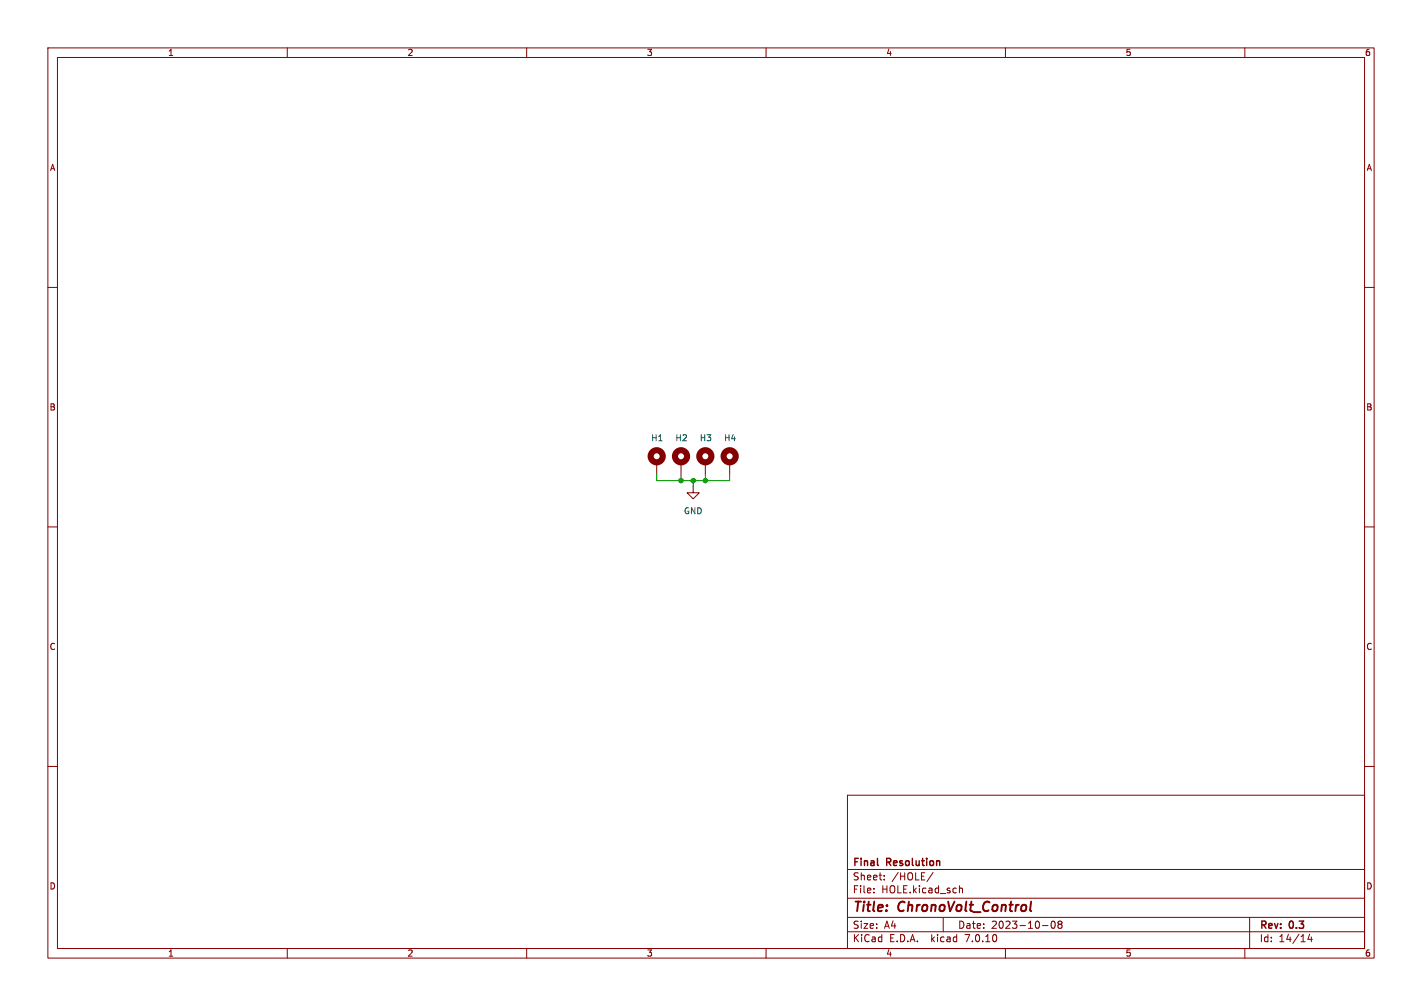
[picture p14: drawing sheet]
<svg xmlns="http://www.w3.org/2000/svg" width="297mm" height="210mm" viewBox="0 0 297 210" stroke-linecap="round" stroke-linejoin="round" font-family="sans-serif">
<defs><g id="words">
<g font-size="2.8" fill="#840000">
<text x="178" y="190.9">Title:</text>
<text x="187.7" y="190.9">ChronoVolt_Control</text>
</g>
<g font-size="2.1" fill="#840000">
<text x="178" y="184">Sheet:</text>
<text x="178" y="181.2">Final</text>
<text x="185.2" y="181.2">Resolution</text>
<text x="186.2" y="184">/HOLE/</text>
<text x="178" y="186.7">File:</text>
<text x="184.1" y="186.7">HOLE.kicad_sch</text>
<text x="178" y="196.9">KiCad</text>
<text x="178" y="194.1">Size:</text>
<text x="184.7" y="194.1">A4</text>
<text x="185.7" y="196.9">E.D.A.</text>
<text x="194.6" y="196.9">kicad</text>
<text x="200" y="194.1">Date:</text>
<text x="201.8" y="196.9">7.0.10</text>
<text x="207" y="194.1">2023-10-08</text>
<text x="263" y="194.3">Rev:</text>
<text x="263" y="196.9">Id:</text>
<text x="267.1" y="196.9">14/14</text>
<text x="269.4" y="194.3">0.3</text>
</g>
<g font-size="1.8" fill="#840000">
<text x="35" y="11.9">1</text>
<text x="85" y="11.9">2</text>
<text x="135" y="11.9">3</text>
<text x="185" y="11.9">4</text>
<text x="235" y="11.9">5</text>
<text x="285" y="11.9">6</text>
<text x="10.3" y="35.9">A</text>
<text x="285.3" y="35.9">A</text>
<text x="10.3" y="85.9">B</text>
<text x="285.3" y="85.9">B</text>
<text x="10.3" y="135.9">C</text>
<text x="285.3" y="135.9">C</text>
<text x="10.3" y="185.9">D</text>
<text x="285.3" y="185.9">D</text>
<text x="35" y="199.9">1</text>
<text x="85" y="199.9">2</text>
<text x="135" y="199.9">3</text>
<text x="185" y="199.9">4</text>
<text x="235" y="199.9">5</text>
<text x="285" y="199.9">6</text>
</g>
<g font-size="1.8" fill="#006464">
<text x="135.9" y="92.3">H1</text>
<text x="141" y="92.3">H2</text>
<text x="146.1" y="92.3">H3</text>
<text x="151.1" y="92.3">H4</text>
<text x="142.7" y="107.5">GND</text>
</g>
</g></defs>
<g fill="none" stroke="#840000" stroke-width=".21">
<path d="M10 10h277v190h-277zM12 12h273v186h-273zM60 10v2M110 10v2M160 10v2M210 10v2M260 10v2M10 60h2M285 60h2M137.2 96.5v2.6M142.2 96.5v2.6M147.3 96.5v2.6"/>
<path d="M152.4 96.5v2.6M10 110h2M144.8 101.6v1.3h1.2l-1.2 1.2-1.3-1.2h1.3M285 110h2M10 160h2M285 160h2M177 166h108v32h-108zM60 198v2M110 198v2M160 198v2M177 194.5h108M177 191.5h108"/>
<path d="M177 187.5h108M177 181.5h108M182.5 186.3v.1M182.5 185.5v.1M184.7 183.6v.1M184.7 182.8v.1M194.9 182.1l-1.3 2M197 191.5v3M200.4 184.9v1.5M200.4 185.5l.2-.1 .4 .1v.9M210 198v2M217.7 193.2h1.2"/>
<path d="M219.7 192.4l.2-.1a.8 .8 0 0 1 .5 .7 .8 .8 0 0 1-.5 .8l-.2-.1-.2-.5zM221.2 192.9l-.2-.2 .2-.4 .5 .1 .1 .2-.3 .3M221.2 192.9l-.2 .3v.3l.2 .3 .5-.1 .1-.2-.1-.4-.2-.2M221.2 192.9h.3M260 198v2M261 191.5v6.5M273.5 195l-.3 1.1h.9M273.9 195.6v1"/>
</g>
<path d="M183.3 180.6l.2 .1" fill="none" stroke="#840000" stroke-width=".3"/>
<g fill="none" stroke="#840000" stroke-width="1.3">
<circle cx="137.2" cy="95.2" r="1.27"/>
<circle cx="142.2" cy="95.2" r="1.27"/>
<circle cx="147.3" cy="95.2" r="1.27"/>
<circle cx="152.4" cy="95.2" r="1.27"/>
</g>
<path d="M137.2 99.1v1.2h15.2v-1.2M142.2 99.1v1.2M147.3 99.1v1.2M144.8 100.3v1.3" fill="none" stroke="#009600" stroke-width=".21"/>
<g fill="#009600" stroke="#009600" stroke-width=".21">
<circle cx="147.3" cy="100.3" r=".46"/>
<circle cx="144.8" cy="100.3" r=".46"/>
<circle cx="142.2" cy="100.3" r=".46"/>
</g>
<use href="#words"/>
</svg>
